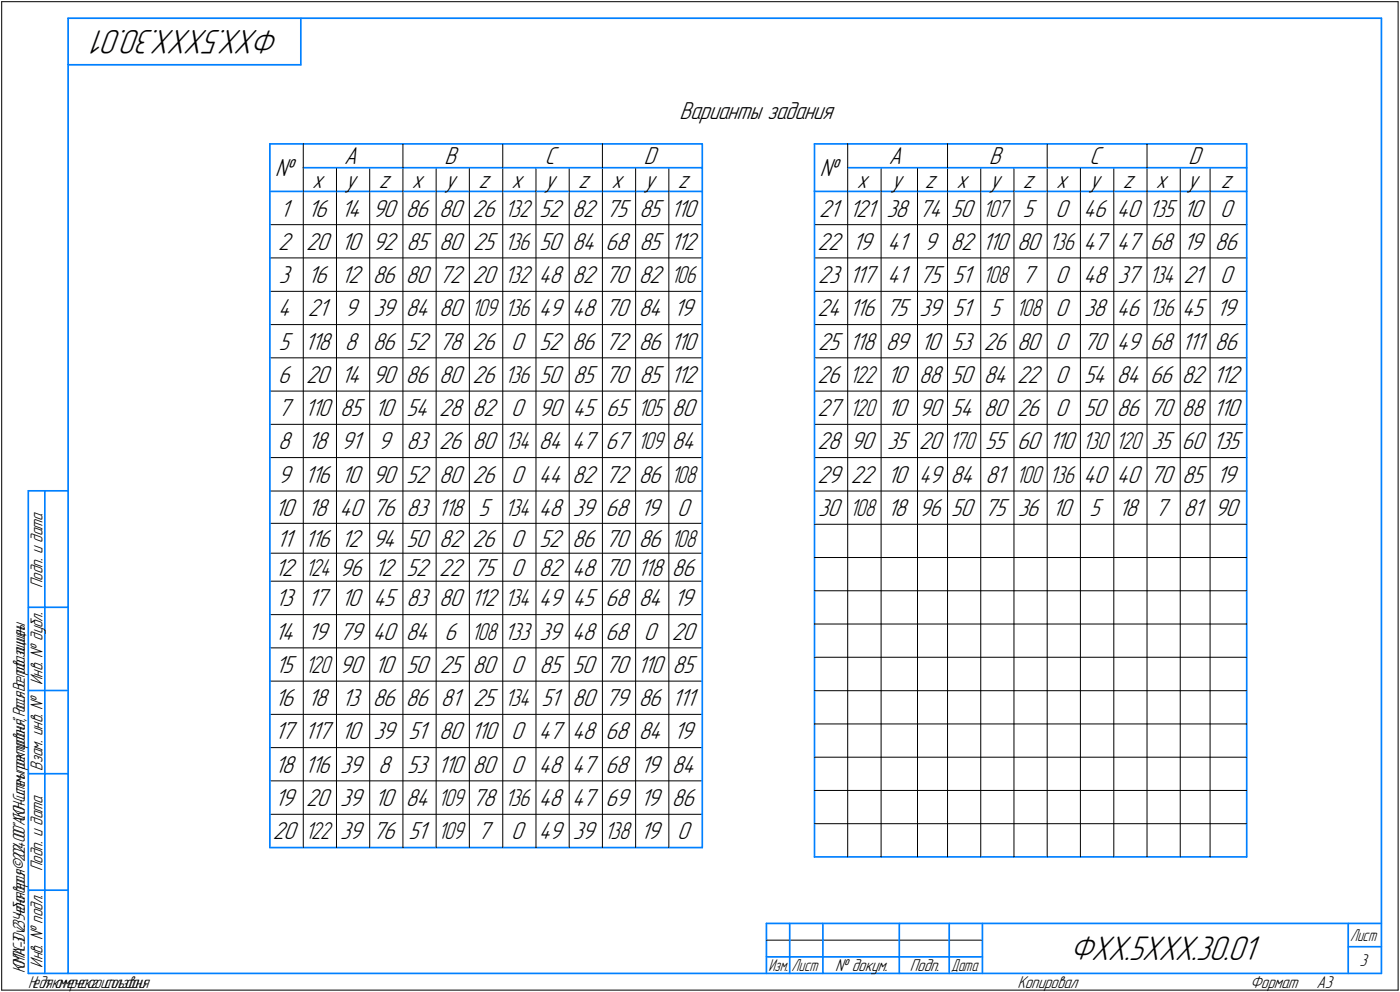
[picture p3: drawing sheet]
<svg xmlns="http://www.w3.org/2000/svg" width="421mm" height="298mm" viewBox="0 0 421 298" stroke-linecap="round" stroke-linejoin="round" font-family="sans-serif">
<defs><g id="words">
<g font-size="10.9">
<text x="84.3" y="9" transform="rotate(-180 84.3 9)">ФXX.5XXX.30.01</text>
<text x="321.7" y="288.5">ФXX.5XXX.30.01</text>
</g>
<g font-size="7.8">
<text x="204.4" y="35.6">Варианты задания</text>
<text x="82.8" y="52.9">№</text>
<text x="103.5" y="49.4">A</text>
<text x="133.7" y="49.4">B</text>
<text x="163.9" y="49.4">C</text>
<text x="193.7" y="49.4">D</text>
<text x="246.6" y="52.9">№</text>
<text x="267.3" y="49.4">A</text>
<text x="297.5" y="49.4">B</text>
<text x="327.7" y="49.4">C</text>
<text x="357.5" y="49.4">D</text>
<text x="93.9" y="56.5">x</text>
<text x="103.9" y="56.5">y</text>
<text x="113.9" y="56.5">z</text>
<text x="123.9" y="56.5">x</text>
<text x="133.9" y="56.5">y</text>
<text x="143.9" y="56.5">z</text>
<text x="153.9" y="56.5">x</text>
<text x="163.9" y="56.5">y</text>
<text x="173.9" y="56.5">z</text>
<text x="183.9" y="56.5">x</text>
<text x="193.9" y="56.5">y</text>
<text x="203.9" y="56.5">z</text>
<text x="257.7" y="56.5">x</text>
<text x="268.2" y="56.5">y</text>
<text x="278.2" y="56.5">z</text>
<text x="287.7" y="56.5">x</text>
<text x="297.7" y="56.5">y</text>
<text x="307.7" y="56.5">z</text>
<text x="317.7" y="56.5">x</text>
<text x="327.7" y="56.5">y</text>
<text x="337.7" y="56.5">z</text>
<text x="347.7" y="56.5">x</text>
<text x="357.2" y="56.5">y</text>
<text x="367.2" y="56.5">z</text>
<text x="84.2" y="65.1">1</text>
<text x="92.6" y="65.1">16</text>
<text x="102.6" y="65.1">14</text>
<text x="112.1" y="65.1">90</text>
<text x="122.1" y="65.1">86</text>
<text x="132.1" y="65.1">80</text>
<text x="142.1" y="65.1">26</text>
<text x="162.3" y="65.1">52</text>
<text x="172.1" y="65.1">82</text>
<text x="182.3" y="65.1">75</text>
<text x="192.3" y="65.1">85</text>
<text x="201.7" y="65.1">110</text>
<text x="246.4" y="65.1">21</text>
<text x="255.5" y="65.1">121</text>
<text x="266.6" y="65.1">38</text>
<text x="276.5" y="65.1">74</text>
<text x="286.1" y="65.1">50</text>
<text x="307.7" y="65.1">5</text>
<text x="317.5" y="65.1">0</text>
<text x="325.9" y="65.1">46</text>
<text x="335.9" y="65.1">40</text>
<text x="345.5" y="65.1">135</text>
<text x="355.9" y="65.1">10</text>
<text x="367" y="65.1">0</text>
<text x="83.7" y="75.1">2</text>
<text x="92.1" y="75.1">20</text>
<text x="102.6" y="75.1">10</text>
<text x="112.1" y="75.1">92</text>
<text x="122.3" y="75.1">85</text>
<text x="132.1" y="75.1">80</text>
<text x="142.3" y="75.1">25</text>
<text x="162.3" y="75.1">50</text>
<text x="172.1" y="75.1">84</text>
<text x="182.1" y="75.1">68</text>
<text x="192.3" y="75.1">85</text>
<text x="201.7" y="75.1">112</text>
<text x="245.9" y="75.1">22</text>
<text x="256.4" y="75.1">19</text>
<text x="266.9" y="75.1">41</text>
<text x="278" y="75.1">9</text>
<text x="285.9" y="75.1">82</text>
<text x="295.5" y="75.1">110</text>
<text x="305.9" y="75.1">80</text>
<text x="325.9" y="75.1">47</text>
<text x="335.9" y="75.1">47</text>
<text x="345.9" y="75.1">68</text>
<text x="355.9" y="75.1">19</text>
<text x="365.4" y="75.1">86</text>
<text x="83.9" y="85.1">3</text>
<text x="92.6" y="85.1">16</text>
<text x="102.6" y="85.1">12</text>
<text x="112.1" y="85.1">86</text>
<text x="122.1" y="85.1">80</text>
<text x="132.1" y="85.1">72</text>
<text x="142.1" y="85.1">20</text>
<text x="162.1" y="85.1">48</text>
<text x="172.1" y="85.1">82</text>
<text x="182.1" y="85.1">70</text>
<text x="192.1" y="85.1">82</text>
<text x="246.1" y="85.1">23</text>
<text x="255.5" y="85.1">117</text>
<text x="266.9" y="85.1">41</text>
<text x="276.6" y="85.1">75</text>
<text x="286.6" y="85.1">51</text>
<text x="307.5" y="85.1">7</text>
<text x="317.5" y="85.1">0</text>
<text x="325.9" y="85.1">48</text>
<text x="336.1" y="85.1">37</text>
<text x="355.9" y="85.1">21</text>
<text x="367" y="85.1">0</text>
<text x="83.7" y="95.1">4</text>
<text x="92.6" y="95.1">21</text>
<text x="103.7" y="95.1">9</text>
<text x="112.3" y="95.1">39</text>
<text x="122.1" y="95.1">84</text>
<text x="132.1" y="95.1">80</text>
<text x="162.1" y="95.1">49</text>
<text x="172.1" y="95.1">48</text>
<text x="182.1" y="95.1">70</text>
<text x="192.1" y="95.1">84</text>
<text x="202.6" y="95.1">19</text>
<text x="245.9" y="95.1">24</text>
<text x="255.5" y="95.1">116</text>
<text x="266.6" y="95.1">75</text>
<text x="276.6" y="95.1">39</text>
<text x="286.6" y="95.1">51</text>
<text x="297.7" y="95.1">5</text>
<text x="317.5" y="95.1">0</text>
<text x="326.1" y="95.1">38</text>
<text x="335.9" y="95.1">46</text>
<text x="355.6" y="95.1">45</text>
<text x="365.9" y="95.1">19</text>
<text x="83.9" y="105.1">5</text>
<text x="91.7" y="105.1">118</text>
<text x="103.7" y="105.1">8</text>
<text x="112.1" y="105.1">86</text>
<text x="122.3" y="105.1">52</text>
<text x="132.1" y="105.1">78</text>
<text x="142.1" y="105.1">26</text>
<text x="153.7" y="105.1">0</text>
<text x="162.3" y="105.1">52</text>
<text x="172.1" y="105.1">86</text>
<text x="182.1" y="105.1">72</text>
<text x="192.1" y="105.1">86</text>
<text x="201.7" y="105.1">110</text>
<text x="246.1" y="105.1">25</text>
<text x="255.5" y="105.1">118</text>
<text x="266.4" y="105.1">89</text>
<text x="276.9" y="105.1">10</text>
<text x="286.3" y="105.1">53</text>
<text x="295.9" y="105.1">26</text>
<text x="305.9" y="105.1">80</text>
<text x="317.5" y="105.1">0</text>
<text x="325.9" y="105.1">70</text>
<text x="335.9" y="105.1">49</text>
<text x="345.9" y="105.1">68</text>
<text x="355.5" y="105.1">111</text>
<text x="365.4" y="105.1">86</text>
<text x="83.7" y="115.1">6</text>
<text x="92.1" y="115.1">20</text>
<text x="102.6" y="115.1">14</text>
<text x="112.1" y="115.1">90</text>
<text x="122.1" y="115.1">86</text>
<text x="132.1" y="115.1">80</text>
<text x="142.1" y="115.1">26</text>
<text x="162.3" y="115.1">50</text>
<text x="172.3" y="115.1">85</text>
<text x="182.1" y="115.1">70</text>
<text x="192.3" y="115.1">85</text>
<text x="201.7" y="115.1">112</text>
<text x="245.9" y="115.1">26</text>
<text x="266.9" y="115.1">10</text>
<text x="276.5" y="115.1">88</text>
<text x="286.1" y="115.1">50</text>
<text x="295.9" y="115.1">84</text>
<text x="305.9" y="115.1">22</text>
<text x="317.5" y="115.1">0</text>
<text x="326.1" y="115.1">54</text>
<text x="335.9" y="115.1">84</text>
<text x="345.9" y="115.1">66</text>
<text x="355.5" y="115.1">82</text>
<text x="364.9" y="115.1">112</text>
<text x="83.7" y="125.1">7</text>
<text x="91.7" y="125.1">110</text>
<text x="102.3" y="125.1">85</text>
<text x="112.6" y="125.1">10</text>
<text x="122.3" y="125.1">54</text>
<text x="132.1" y="125.1">28</text>
<text x="142.1" y="125.1">82</text>
<text x="153.7" y="125.1">0</text>
<text x="162.1" y="125.1">90</text>
<text x="172.3" y="125.1">45</text>
<text x="182.3" y="125.1">65</text>
<text x="202.1" y="125.1">80</text>
<text x="245.9" y="125.1">27</text>
<text x="266.9" y="125.1">10</text>
<text x="276.5" y="125.1">90</text>
<text x="286.1" y="125.1">54</text>
<text x="295.9" y="125.1">80</text>
<text x="305.9" y="125.1">26</text>
<text x="317.5" y="125.1">0</text>
<text x="326.1" y="125.1">50</text>
<text x="335.9" y="125.1">86</text>
<text x="345.9" y="125.1">70</text>
<text x="355.5" y="125.1">88</text>
<text x="364.9" y="125.1">110</text>
<text x="83.7" y="135.1">8</text>
<text x="92.6" y="135.1">18</text>
<text x="102.6" y="135.1">91</text>
<text x="113.7" y="135.1">9</text>
<text x="122.3" y="135.1">83</text>
<text x="132.1" y="135.1">26</text>
<text x="142.1" y="135.1">80</text>
<text x="162.1" y="135.1">84</text>
<text x="172.1" y="135.1">47</text>
<text x="182.1" y="135.1">67</text>
<text x="202.1" y="135.1">84</text>
<text x="245.9" y="135.1">28</text>
<text x="255.9" y="135.1">90</text>
<text x="266.8" y="135.1">35</text>
<text x="276.5" y="135.1">20</text>
<text x="296.3" y="135.1">55</text>
<text x="305.9" y="135.1">60</text>
<text x="315.5" y="135.1">110</text>
<text x="346.3" y="135.1">35</text>
<text x="355.5" y="135.1">60</text>
<text x="364.7" y="135.1">135</text>
<text x="83.7" y="145.1">9</text>
<text x="91.7" y="145.1">116</text>
<text x="102.6" y="145.1">10</text>
<text x="112.1" y="145.1">90</text>
<text x="122.3" y="145.1">52</text>
<text x="132.1" y="145.1">80</text>
<text x="142.1" y="145.1">26</text>
<text x="153.7" y="145.1">0</text>
<text x="162.1" y="145.1">44</text>
<text x="172.1" y="145.1">82</text>
<text x="182.1" y="145.1">72</text>
<text x="192.1" y="145.1">86</text>
<text x="245.9" y="145.1">29</text>
<text x="255.9" y="145.1">22</text>
<text x="266.9" y="145.1">10</text>
<text x="276.5" y="145.1">49</text>
<text x="285.9" y="145.1">84</text>
<text x="296.4" y="145.1">81</text>
<text x="325.9" y="145.1">40</text>
<text x="335.9" y="145.1">40</text>
<text x="345.9" y="145.1">70</text>
<text x="355.6" y="145.1">85</text>
<text x="365.9" y="145.1">19</text>
<text x="82.6" y="154.9">10</text>
<text x="92.6" y="154.9">18</text>
<text x="102.1" y="154.9">40</text>
<text x="112.1" y="154.9">76</text>
<text x="122.3" y="154.9">83</text>
<text x="131.7" y="154.9">118</text>
<text x="143.9" y="154.9">5</text>
<text x="162.1" y="154.9">48</text>
<text x="172.3" y="154.9">39</text>
<text x="182.1" y="154.9">68</text>
<text x="192.6" y="154.9">19</text>
<text x="203.7" y="154.9">0</text>
<text x="246.1" y="155.1">30</text>
<text x="266.9" y="155.1">18</text>
<text x="276.5" y="155.1">96</text>
<text x="286.1" y="155.1">50</text>
<text x="296.1" y="155.1">75</text>
<text x="306.1" y="155.1">36</text>
<text x="316.4" y="155.1">10</text>
<text x="327.7" y="155.1">5</text>
<text x="336.4" y="155.1">18</text>
<text x="347.5" y="155.1">7</text>
<text x="355.9" y="155.1">81</text>
<text x="365.4" y="155.1">90</text>
<text x="83.2" y="164.3">11</text>
<text x="91.7" y="164.3">116</text>
<text x="102.6" y="164.3">12</text>
<text x="112.1" y="164.3">94</text>
<text x="122.3" y="164.3">50</text>
<text x="132.1" y="164.3">82</text>
<text x="142.1" y="164.3">26</text>
<text x="153.7" y="164.3">0</text>
<text x="162.3" y="164.3">52</text>
<text x="172.1" y="164.3">86</text>
<text x="182.1" y="164.3">70</text>
<text x="192.1" y="164.3">86</text>
<text x="82.6" y="173">12</text>
<text x="102.1" y="173">96</text>
<text x="112.6" y="173">12</text>
<text x="122.3" y="173">52</text>
<text x="132.1" y="173">22</text>
<text x="142.3" y="173">75</text>
<text x="153.7" y="173">0</text>
<text x="162.1" y="173">82</text>
<text x="172.1" y="173">48</text>
<text x="182.1" y="173">70</text>
<text x="191.7" y="173">118</text>
<text x="202.1" y="173">86</text>
<text x="82.8" y="182.2">13</text>
<text x="92.6" y="182.2">17</text>
<text x="102.6" y="182.2">10</text>
<text x="112.3" y="182.2">45</text>
<text x="122.3" y="182.2">83</text>
<text x="132.1" y="182.2">80</text>
<text x="141.7" y="182.2">112</text>
<text x="162.1" y="182.2">49</text>
<text x="172.3" y="182.2">45</text>
<text x="182.1" y="182.2">68</text>
<text x="192.1" y="182.2">84</text>
<text x="202.6" y="182.2">19</text>
<text x="82.6" y="192.2">14</text>
<text x="92.6" y="192.2">19</text>
<text x="102.1" y="192.2">79</text>
<text x="112.1" y="192.2">40</text>
<text x="122.1" y="192.2">84</text>
<text x="133.7" y="192.2">6</text>
<text x="151.8" y="192.2">133</text>
<text x="162.3" y="192.2">39</text>
<text x="172.1" y="192.2">48</text>
<text x="182.1" y="192.2">68</text>
<text x="193.7" y="192.2">0</text>
<text x="202.1" y="192.2">20</text>
<text x="82.8" y="202.2">15</text>
<text x="102.1" y="202.2">90</text>
<text x="112.6" y="202.2">10</text>
<text x="122.3" y="202.2">50</text>
<text x="132.3" y="202.2">25</text>
<text x="142.1" y="202.2">80</text>
<text x="153.7" y="202.2">0</text>
<text x="162.3" y="202.2">85</text>
<text x="172.3" y="202.2">50</text>
<text x="182.1" y="202.2">70</text>
<text x="191.7" y="202.2">110</text>
<text x="202.3" y="202.2">85</text>
<text x="82.6" y="212.2">16</text>
<text x="92.6" y="212.2">18</text>
<text x="102.8" y="212.2">13</text>
<text x="112.1" y="212.2">86</text>
<text x="122.1" y="212.2">86</text>
<text x="132.6" y="212.2">81</text>
<text x="142.3" y="212.2">25</text>
<text x="162.8" y="212.2">51</text>
<text x="172.1" y="212.2">80</text>
<text x="182.1" y="212.2">79</text>
<text x="192.1" y="212.2">86</text>
<text x="202.1" y="212.2">111</text>
<text x="82.6" y="222.2">17</text>
<text x="91.7" y="222.2">117</text>
<text x="102.6" y="222.2">10</text>
<text x="112.3" y="222.2">39</text>
<text x="122.8" y="222.2">51</text>
<text x="132.1" y="222.2">80</text>
<text x="141.7" y="222.2">110</text>
<text x="153.7" y="222.2">0</text>
<text x="162.1" y="222.2">47</text>
<text x="172.1" y="222.2">48</text>
<text x="182.1" y="222.2">68</text>
<text x="192.1" y="222.2">84</text>
<text x="202.6" y="222.2">19</text>
<text x="82.6" y="232.2">18</text>
<text x="91.7" y="232.2">116</text>
<text x="102.3" y="232.2">39</text>
<text x="113.7" y="232.2">8</text>
<text x="122.5" y="232.2">53</text>
<text x="131.7" y="232.2">110</text>
<text x="142.1" y="232.2">80</text>
<text x="153.7" y="232.2">0</text>
<text x="162.1" y="232.2">48</text>
<text x="172.1" y="232.2">47</text>
<text x="182.1" y="232.2">68</text>
<text x="192.6" y="232.2">19</text>
<text x="202.1" y="232.2">84</text>
<text x="82.6" y="242.2">19</text>
<text x="92.1" y="242.2">20</text>
<text x="102.3" y="242.2">39</text>
<text x="112.6" y="242.2">10</text>
<text x="122.1" y="242.2">84</text>
<text x="142.1" y="242.2">78</text>
<text x="162.1" y="242.2">48</text>
<text x="172.1" y="242.2">47</text>
<text x="182.1" y="242.2">69</text>
<text x="192.6" y="242.2">19</text>
<text x="202.1" y="242.2">86</text>
<text x="82.1" y="252.2">20</text>
<text x="102.3" y="252.2">39</text>
<text x="112.1" y="252.2">76</text>
<text x="122.8" y="252.2">51</text>
<text x="143.7" y="252.2">7</text>
<text x="153.7" y="252.2">0</text>
<text x="162.1" y="252.2">49</text>
<text x="172.3" y="252.2">39</text>
<text x="192.6" y="252.2">19</text>
<text x="203.7" y="252.2">0</text>
</g>
<g font-size="7.7">
<text x="151.8" y="65.1">132</text>
<text x="295.6" y="65.1">107</text>
<text x="151.8" y="75.1">136</text>
<text x="315.6" y="75.1">136</text>
<text x="151.8" y="85.1">132</text>
<text x="201.8" y="85.1">106</text>
<text x="295.6" y="85.1">108</text>
<text x="345.6" y="85.1">134</text>
<text x="141.8" y="95.1">109</text>
<text x="151.8" y="95.1">136</text>
<text x="305.6" y="95.1">108</text>
<text x="345.6" y="95.1">136</text>
<text x="151.8" y="115.1">136</text>
<text x="255.6" y="115.1">122</text>
<text x="191.8" y="125.1">105</text>
<text x="255.6" y="125.1">120</text>
<text x="151.8" y="135.1">134</text>
<text x="191.8" y="135.1">109</text>
<text x="285.6" y="135.1">170</text>
<text x="325.6" y="135.1">130</text>
<text x="335.6" y="135.1">120</text>
<text x="201.8" y="145.1">108</text>
<text x="305.6" y="145.1">100</text>
<text x="315.6" y="145.1">136</text>
<text x="151.8" y="154.9">134</text>
<text x="255.6" y="155.1">108</text>
<text x="201.8" y="164.3">108</text>
<text x="91.8" y="173">124</text>
<text x="151.8" y="182.2">134</text>
<text x="141.8" y="192.2">108</text>
<text x="91.8" y="202.2">120</text>
<text x="151.8" y="212.2">134</text>
<text x="131.8" y="242.2">109</text>
<text x="151.8" y="242.2">136</text>
<text x="91.8" y="252.2">122</text>
<text x="131.8" y="252.2">109</text>
<text x="181.8" y="252.2">138</text>
</g>
<g font-size="5.5">
<text x="12.8" y="176.7" transform="rotate(-90 12.8 176.7)">Подп. и дата</text>
<text x="12.8" y="205.8" transform="rotate(-90 12.8 205.8)">Инв. № дубл.</text>
<text x="12.8" y="231.6" transform="rotate(-90 12.8 231.6)">Взам. инв. №</text>
<text x="12.8" y="261.7" transform="rotate(-90 12.8 261.7)">Подп. и дата</text>
<text x="12.8" y="290.8" transform="rotate(-90 12.8 290.8)">Инв. № подл.</text>
<text x="251.2" y="291.8">№ докум.</text>
<text x="273.6" y="291.8">Подп.</text>
<text x="408.9" y="290.3">3</text>
<text x="306" y="296.8">Копировал</text>
<text x="376" y="296.8">Формат</text>
<text x="396" y="296.8">A3</text>
</g>
<g font-size="5.4">
<text x="406.1" y="282.8">Лист</text>
<text x="7.5" y="292.5" transform="rotate(-90 7.5 292.5)">КОМПАС-3Dv23Учебнаяверсия©2024ООО&quot;АСКОН-Системыпроектирования&quot;,Россия.Всеправазащищены.</text>
<text x="231.1" y="291.8">Изм.</text>
<text x="238.1" y="291.8">Лист</text>
<text x="286.1" y="291.8">Дата</text>
<text x="8.5" y="296.7">Недлякоммерческогоиспользования</text>
</g>
</g></defs>
<g fill="none" stroke="#0080ff" stroke-width=".51">
<path d="M20.5 5.5v287zM20.5 5.5h395zM20.5 19.5h70zM90.5 5.5v14zM415.5 5.5v287zM81.2 43.2h10zM81.2 57.5h10zM81.2 43.2v211.5zM91.2 57.5h120zM91.2 43.2h30zM91.2 50.4h30zM121.2 43.2h30z"/>
<path d="M121.2 50.4h30zM151.2 43.2h30zM151.2 50.4h30zM181.2 43.2h30zM181.2 50.4h30zM211.2 57.5v10zM211.2 50.4v7.1zM211.2 43.2v7.2zM245 43.2h10zM245 57.5h10zM245 43.2v214.3zM255 57.5h120z"/>
<path d="M255 43.2h30zM255 50.4h30zM285 43.2h30zM285 50.4h30zM315 43.2h30zM315 50.4h30zM345 43.2h30zM345 50.4h30zM375 57.5v10zM375 50.4v7.1zM375 43.2v7.2zM211.2 67.5v10z"/>
<path d="M211.2 77.5v10zM375 67.5v10zM375 77.5v10zM211.2 87.5v10zM211.2 97.5v10zM375 87.5v10zM375 97.5v10zM211.2 107.5v10zM211.2 117.5v10zM375 107.5v10zM375 117.5v10zM211.2 127.5v10z"/>
<path d="M211.2 137.5v10zM375 127.5v10zM375 137.5v10zM8.5 147.5v145zM8.5 147.5h12zM13.5 147.5v145zM211.2 147.5v9.8zM211.2 157.3v8.9zM375 147.5v110zM211.2 166.2v8.4zM211.2 174.6v10.1zM8.5 182.5h12z"/>
<path d="M211.2 184.7v10zM211.2 194.7v10zM8.5 207.5h12zM211.2 204.7v10zM211.2 214.7v9.9zM8.5 232.5h12zM211.2 224.6v10zM211.2 234.6v10.1zM81.2 254.7h130zM211.2 244.7v10zM245 257.5h130zM8.5 267.5h12z"/>
<path d="M230.5 277.5h185zM230.5 277.5v15zM237.5 277.5v15zM247.5 277.5v15zM270.5 277.5v15zM285.5 277.5v15zM295.5 277.5v15zM405.5 277.5v15zM8.5 292.5h12zM20.5 292.5h395zM230.5 287.5h7zM237.5 287.5h10z"/>
<path d="M247.5 287.5h23zM270.5 287.5h15zM285.5 287.5h10zM405.5 284.5h10z"/>
</g>
<g fill="none" stroke="#000" stroke-width=".3">
<path d="M.5 .5v297zM.5 .5h420zM420.5 .5v297zM91.2 57.5v197.2zM91.2 50.4v7.1zM91.2 43.2v7.2zM101.2 57.5v197.2zM101.2 50.4v7.1zM111.2 57.5v197.2zM111.2 50.4v7.1zM121.2 57.5v197.2zM121.2 50.4v7.1z"/>
<path d="M121.2 43.2v7.2zM131.2 57.5v197.2zM131.2 50.4v7.1zM141.2 57.5v197.2zM141.2 50.4v7.1zM151.2 57.5v197.2zM151.2 50.4v7.1zM151.2 43.2v7.2zM161.2 57.5v197.2zM161.2 50.4v7.1zM171.2 57.5v197.2zM171.2 50.4v7.1z"/>
<path d="M181.2 57.5v197.2zM181.2 50.4v7.1zM181.2 43.2v7.2zM191.2 57.5v197.2zM191.2 50.4v7.1zM201.2 57.5v197.2zM201.2 50.4v7.1zM255 57.5v200zM255 50.4v7.1zM255 43.2v7.2zM265 57.5v200zM265 50.4v7.1z"/>
<path d="M276 57.5v200zM276 50.4v7.1zM285 57.5v200zM285 50.4v7.1zM285 43.2v7.2zM295 57.5v200zM295 50.4v7.1zM305 57.5v200zM305 50.4v7.1zM315 57.5v200zM315 50.4v7.1zM315 43.2v7.2z"/>
<path d="M325 57.5v200zM325 50.4v7.1zM335 57.5v200zM335 50.4v7.1zM345 57.5v200zM345 50.4v7.1zM345 43.2v7.2zM355 57.5v200zM355 50.4v7.1zM364 57.5v200zM364 50.4v7.1zM81.2 67.5h130z"/>
<path d="M81.2 77.5h130zM245 67.5h130zM245 77.5h130zM81.2 87.5h130zM81.2 97.5h130zM245 87.5h130zM245 97.5h130zM81.2 107.5h130zM81.2 117.5h130zM245 107.5h130zM245 117.5h130zM81.2 127.5h130z"/>
<path d="M81.2 137.5h130zM245 127.5h130zM245 137.5h130zM81.2 147.5h130zM81.2 157.3h130zM245 147.5h130zM245 157.5h10zM255 157.5h10zM265 157.5h11zM276 157.5h9zM285 157.5h10zM295 157.5h10z"/>
<path d="M305 157.5h10zM315 157.5h10zM325 157.5h10zM335 157.5h10zM345 157.5h10zM355 157.5h9zM364 157.5h11zM81.2 166.2h130zM81.2 174.6h130zM245 167.5h10zM245 177.5h10zM255 167.5h10z"/>
<path d="M255 177.5h10zM265 167.5h11zM265 177.5h11zM276 167.5h9zM276 177.5h9zM285 167.5h10zM285 177.5h10zM295 167.5h10zM295 177.5h10zM305 167.5h10zM305 177.5h10zM315 167.5h10z"/>
<path d="M315 177.5h10zM325 167.5h10zM325 177.5h10zM335 167.5h10zM335 177.5h10zM345 167.5h10zM345 177.5h10zM355 167.5h9zM355 177.5h9zM364 167.5h11zM364 177.5h11zM81.2 184.7h130z"/>
<path d="M81.2 194.7h130zM245 187.5h10zM245 197.5h10zM255 187.5h10zM255 197.5h10zM265 187.5h11zM265 197.5h11zM276 187.5h9zM276 197.5h9zM285 187.5h10zM285 197.5h10zM295 187.5h10z"/>
<path d="M295 197.5h10zM305 187.5h10zM305 197.5h10zM315 187.5h10zM315 197.5h10zM325 187.5h10zM325 197.5h10zM335 187.5h10zM335 197.5h10zM345 187.5h10zM345 197.5h10zM355 187.5h9z"/>
<path d="M355 197.5h9zM364 187.5h11zM364 197.5h11zM81.2 204.7h130zM81.2 214.7h130zM245 207.5h10zM245 217.5h10zM255 207.5h10zM255 217.5h10zM265 207.5h11zM265 217.5h11zM276 207.5h9z"/>
<path d="M276 217.5h9zM285 207.5h10zM285 217.5h10zM295 207.5h10zM295 217.5h10zM305 207.5h10zM305 217.5h10zM315 207.5h10zM315 217.5h10zM325 207.5h10zM325 217.5h10zM335 207.5h10z"/>
<path d="M335 217.5h10zM345 207.5h10zM345 217.5h10zM355 207.5h9zM355 217.5h9zM364 207.5h11zM364 217.5h11zM81.2 224.6h130zM81.2 234.6h130zM245 227.5h10zM245 237.5h10zM255 227.5h10z"/>
<path d="M255 237.5h10zM265 227.5h11zM265 237.5h11zM276 227.5h9zM276 237.5h9zM285 227.5h10zM285 237.5h10zM295 227.5h10zM295 237.5h10zM305 227.5h10zM305 237.5h10zM315 227.5h10z"/>
<path d="M315 237.5h10zM325 227.5h10zM325 237.5h10zM335 227.5h10zM335 237.5h10zM345 227.5h10zM345 237.5h10zM355 227.5h9zM355 237.5h9zM364 227.5h11zM364 237.5h11zM81.2 244.7h130z"/>
<path d="M245 247.5h10zM255 247.5h10zM265 247.5h11zM276 247.5h9zM285 247.5h10zM295 247.5h10zM305 247.5h10zM315 247.5h10zM325 247.5h10zM335 247.5h10zM345 247.5h10zM355 247.5h9z"/>
<path d="M364 247.5h11zM.5 297.5h420zM230.5 282.5h65z"/>
</g>
<path d="M204.4 30h47.5zM204.4 30.1h47.5zM204.4 30.1h47.5zM204.4 30.2h47.5zM204.4 30.3h47.5zM204.4 30.3h47.5zM204.4 30.4h47.5zM204.4 30.4h47.5zM204.4 30.5h47.5zM204.4 30.5h47.5zM204.4 30.6h47.5zM204.4 30.6h47.5zM204.4 30.7h47.5zM204.4 30.8h47.5zM204.4 30.8h47.5zM204.4 30.9h47.5zM204.4 30.9h47.5zM204.4 31h47.5zM204.4 31h47.5zM204.4 31.1h47.5zM204.4 31.2h47.5zM204.4 31.2h47.5zM204.4 31.3h47.5zM204.4 31.3h47.5zM204.4 31.4h47.5zM204.4 31.4h47.5zM204.4 31.5h47.5zM204.4 31.6h47.5zM204.4 31.6h47.5zM204.4 31.7h47.5zM204.4 31.7h47.5zM204.4 31.8h47.5zM204.4 31.8h47.5zM204.4 31.9h47.5zM204.4 31.9h47.5zM204.4 32h47.5zM204.4 32.1h47.5zM204.4 32.1h47.5zM204.4 32.2h47.5zM204.4 32.2h47.5zM204.4 32.3h47.5zM204.4 32.3h47.5zM204.4 32.4h47.5zM204.4 32.5h47.5zM204.4 32.5h47.5zM204.4 32.6h47.5zM204.4 32.6h47.5zM204.4 32.7h47.5zM204.4 32.7h47.5zM204.4 32.8h47.5zM204.4 32.9h47.5zM204.4 32.9h47.5zM204.4 33h47.5zM204.4 33h47.5zM204.4 33.1h47.5zM204.4 33.1h47.5zM204.4 33.2h47.5zM204.4 33.2h47.5zM204.4 33.3h47.5zM204.4 33.4h47.5zM204.4 33.4h47.5zM204.4 33.5h47.5zM204.4 33.5h47.5zM204.4 33.6h47.5zM204.4 33.6h47.5zM204.4 33.7h47.5zM204.4 33.8h47.5zM204.4 33.8h47.5zM204.4 33.9h47.5zM204.4 33.9h47.5zM204.4 34h47.5zM204.4 34h47.5zM204.4 34.1h47.5zM204.4 34.1h47.5zM204.4 34.2h47.5zM204.4 34.3h47.5zM204.4 34.3h47.5zM204.4 34.4h47.5zM204.4 34.4h47.5zM204.4 34.5h47.5zM204.4 34.5h47.5zM204.4 34.6h47.5zM204.4 34.7h47.5zM204.4 34.7h47.5zM204.4 34.8h47.5zM204.4 34.8h47.5zM204.4 34.9h47.5zM204.4 34.9h47.5zM204.4 35h47.5zM204.4 35.1h47.5zM204.4 35.1h47.5zM204.4 35.2h47.5zM204.4 35.2h47.5zM204.4 35.3h47.5zM204.4 35.3h47.5zM204.4 35.4h47.5zM204.4 35.4h47.5zM204.4 35.5h47.5zM204.4 35.6h47.5zM204.4 35.6h47.5zM204.4 35.7h47.5zM204.4 35.7h47.5zM204.4 35.8h47.5zM204.4 35.8h47.5zM204.4 35.9h47.5zM204.4 36h47.5zM204.4 36h47.5zM204.4 36.1h47.5zM204.4 36.1h47.5zM204.4 36.2h47.5zM204.4 36.2h47.5zM204.4 36.3h47.5zM204.4 36.4h47.5zM204.4 36.4h47.5zM204.4 36.5h47.5zM204.4 36.5h47.5zM204.4 36.6h47.5zM204.4 36.6h47.5zM204.4 36.7h47.5zM204.4 36.7h47.5zM204.4 36.8h47.5zM204.4 36.9h47.5zM204.4 36.9h47.5zM204.4 37h47.5zM204.4 37h47.5zM204.4 37.1h47.5z" fill="#fff" stroke="#fff" stroke-width=".3"/>
<use href="#words"/>
</svg>
